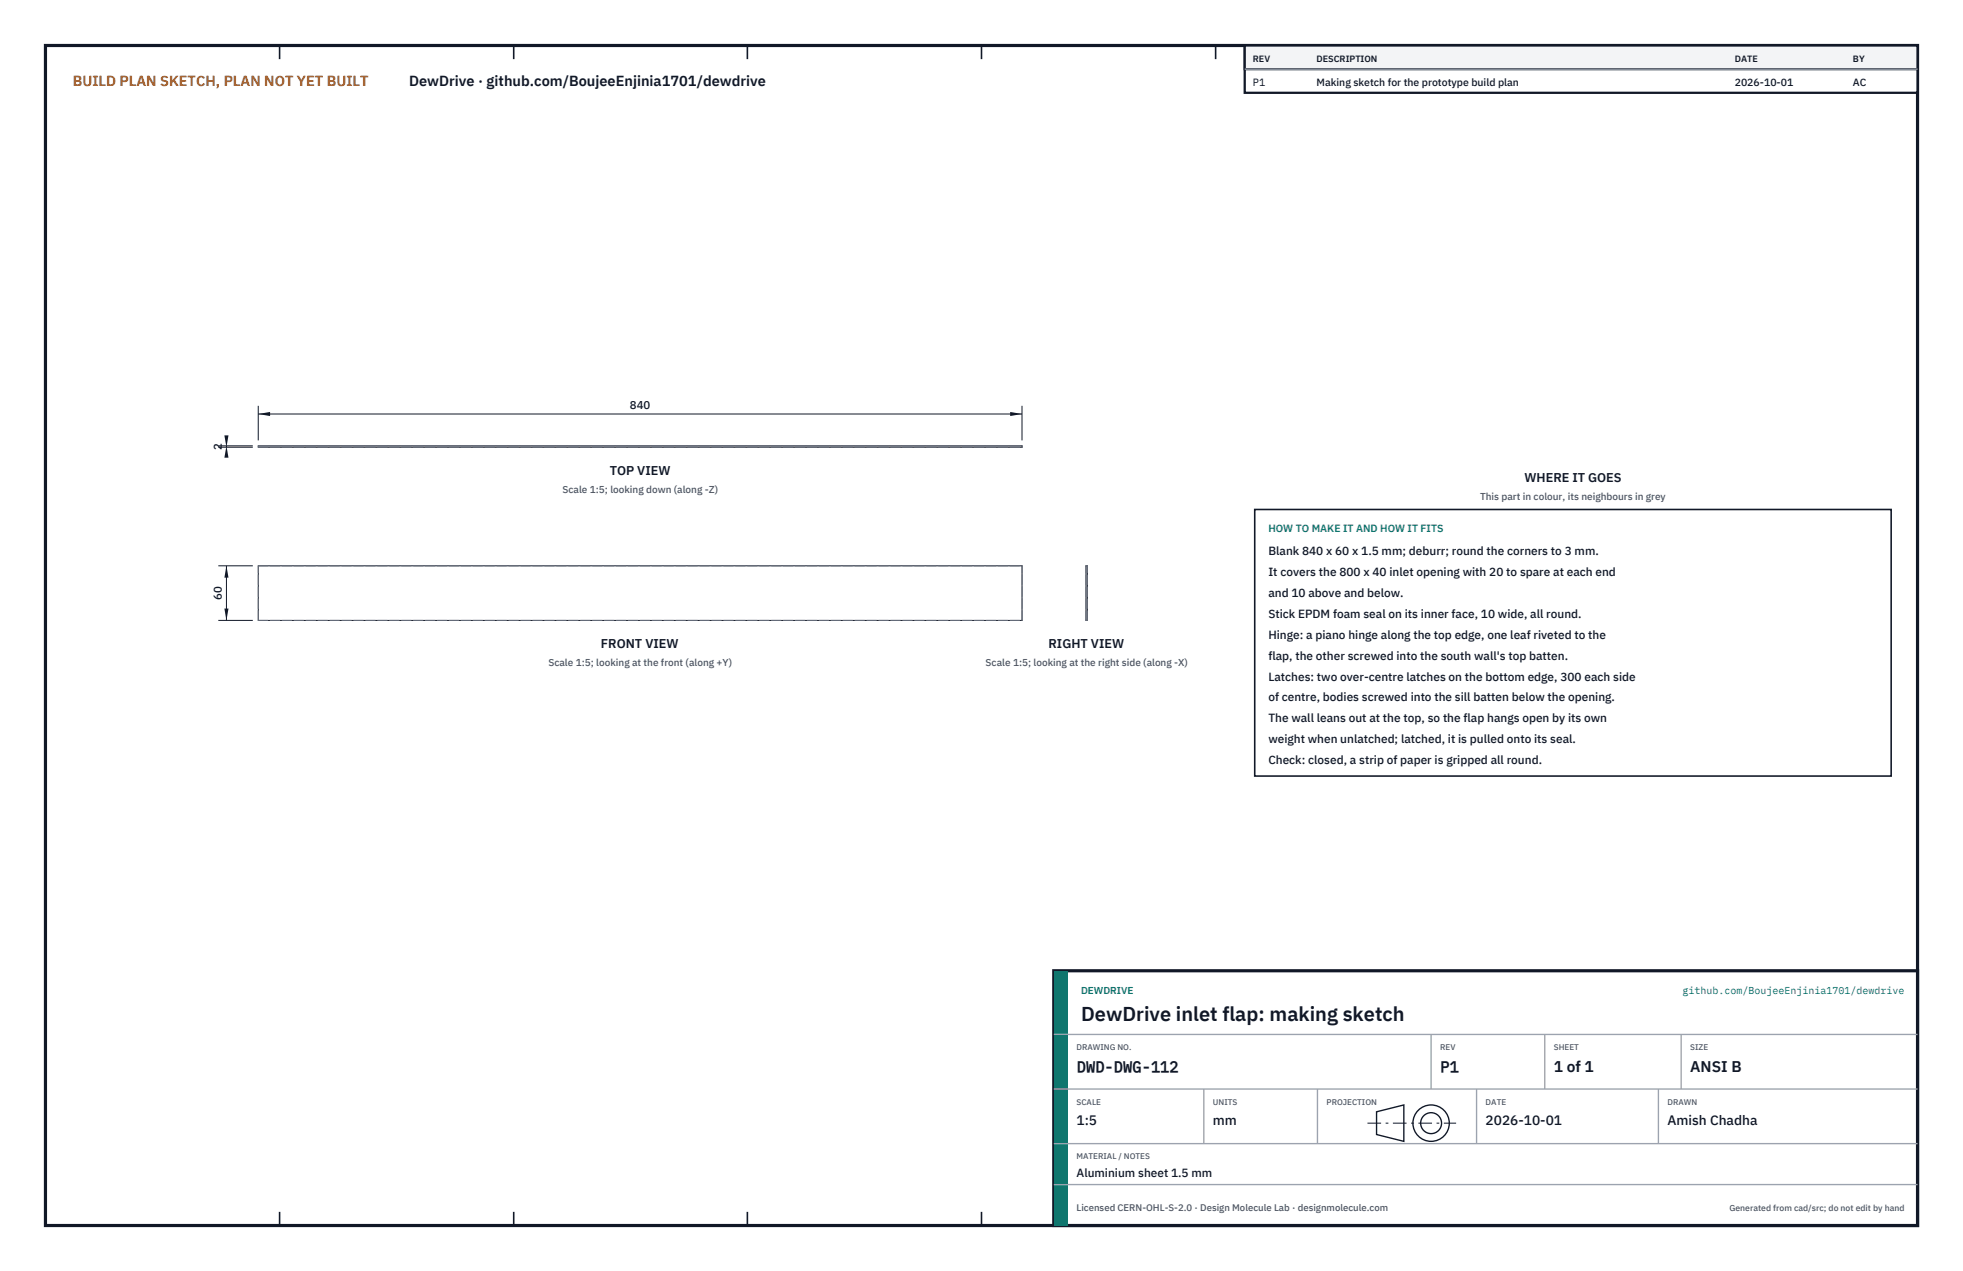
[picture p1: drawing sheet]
<svg xmlns="http://www.w3.org/2000/svg" width="432mm" height="279mm" viewBox="0 0 432 279" stroke-linecap="round" stroke-linejoin="round" font-family="sans-serif">
<defs><g id="words">
<text font-size="4.4" fill="#111827" x="237.8" y="224.4">DewDrive inlet flap: making sketch</text>
<g font-size="3.4" fill="#111827">
<text x="236.8" y="235.6">DWD-DWG-112</text>
<text x="316.8" y="235.6">P1</text>
<text x="341.8" y="235.6">1 of 1</text>
<text x="371.8" y="235.6">ANSI B</text>
</g>
<text font-size="3.2" fill="#b45309" x="16" y="19">BUILD PLAN SKETCH, PLAN NOT YET BUILT</text>
<text font-size="3.2" fill="#111827" x="90" y="19">DewDrive · github.com/BoujeeEnjinia1701/dewdrive</text>
<g font-size="3" fill="#111827">
<text x="236.8" y="247.2">1:5</text>
<text x="266.8" y="247.2">mm</text>
<text x="326.8" y="247.2">2026-10-01</text>
<text x="366.8" y="247.2">Amish Chadha</text>
</g>
<g font-size="2.8" fill="#111827">
<text x="134.1" y="104.4">TOP VIEW</text>
<text x="335.3" y="106">WHERE IT GOES</text>
<text x="132.2" y="142.4">FRONT VIEW</text>
<text x="230.6" y="142.4">RIGHT VIEW</text>
</g>
<g font-size="2.6" fill="#111827">
<text x="279" y="122">Blank 840 x 60 x 1.5 mm; deburr; round the corners to 3 mm.</text>
<text x="279" y="126.6">It covers the 800 x 40 inlet opening with 20 to spare at each end</text>
<text x="279" y="131.2">and 10 above and below.</text>
<text x="279" y="135.8">Stick EPDM foam seal on its inner face, 10 wide, all round.</text>
<text x="279" y="140.4">Hinge: a piano hinge along the top edge, one leaf riveted to the</text>
<text x="279" y="145">flap, the other screwed into the south wall's top batten.</text>
<text x="279" y="149.6">Latches: two over-centre latches on the bottom edge, 300 each side</text>
<text x="279" y="154.2">of centre, bodies screwed into the sill batten below the opening.</text>
<text x="279" y="158.8">The wall leans out at the top, so the flap hangs open by its own</text>
<text x="279" y="163.4">weight when unlatched; latched, it is pulled onto its seal.</text>
<text x="279" y="168">Check: closed, a strip of paper is gripped all round.</text>
<text x="236.8" y="258.8">Aluminium sheet 1.5 mm</text>
</g>
<g font-size="2.5" fill="#111827">
<text x="138.6" y="90">840</text>
<text x="48.8" y="98.9" transform="rotate(-90 48.8 98.9)">2</text>
<text x="48.8" y="131.9" transform="rotate(-90 48.8 131.9)">60</text>
</g>
<g font-size="2.3" fill="#111827">
<text x="275.6" y="18.8">P1</text>
<text x="289.6" y="18.8">Making sketch for the prototype build plan</text>
<text x="381.6" y="18.8">2026-10-01</text>
<text x="407.6" y="18.8">AC</text>
</g>
<text font-size="2.3" fill="#0f766e" x="279" y="117">HOW TO MAKE IT AND HOW IT FITS</text>
<g font-size="2.2" fill="#4b5563">
<text x="123.7" y="108.3">Scale 1:5; looking down (along -Z)</text>
<text x="325.6" y="110">This part in colour, its neighbours in grey</text>
<text x="120.6" y="146.4">Scale 1:5; looking at the front (along +Y)</text>
<text x="216.8" y="146.4">Scale 1:5; looking at the right side (along -X)</text>
</g>
<g font-size="2.2" fill="#0f766e">
<text x="237.8" y="218.4">DEWDRIVE</text>
<text x="370.1" y="218.4">github.com/BoujeeEnjinia1701/dewdrive</text>
</g>
<text font-size="2.1" fill="#4b5563" x="236.8" y="266.2">Licensed CERN-OHL-S-2.0 · Design Molecule Lab · designmolecule.com</text>
<g font-size="2" fill="#111827">
<text x="275.6" y="13.6">REV</text>
<text x="289.6" y="13.6">DESCRIPTION</text>
<text x="381.6" y="13.6">DATE</text>
<text x="407.6" y="13.6">BY</text>
</g>
<text font-size="1.9" fill="#4b5563" x="380.4" y="266.2">Generated from cad/src; do not edit by hand</text>
<g font-size="1.8" fill="#4b5563">
<text x="236.8" y="230.8">DRAWING NO.</text>
<text x="316.8" y="230.8">REV</text>
<text x="341.8" y="230.8">SHEET</text>
<text x="371.8" y="230.8">SIZE</text>
<text x="236.8" y="242.8">SCALE</text>
<text x="266.8" y="242.8">UNITS</text>
<text x="291.8" y="242.8">PROJECTION</text>
<text x="326.8" y="242.8">DATE</text>
<text x="366.8" y="242.8">DRAWN</text>
<text x="236.8" y="254.8">MATERIAL / NOTES</text>
</g>
</g></defs>
<path d="M10 10h411.8v259.4h-411.8z" fill="none" stroke="#111827" stroke-width=".7" stroke-linecap="butt"/>
<g fill="none" stroke="#111827" stroke-width=".35">
<path d="M61.5 10v3M113 10v3M164.4 10v3M215.9 10v3M267.4 10v3M318.9 10v3M370.3 10v3M61.5 266.4v3M113 266.4v3M164.4 266.4v3M215.9 266.4v3M267.4 266.4v3"/>
<path d="M318.9 266.4v3M370.3 266.4v3"/>
</g>
<path d="M56.8 98h168v.3h-168zM56.8 124.4h168v12h-168zM238.9 124.4h.3v12h-.3z" fill="none" stroke="#111727" stroke-width=".22"/>
<path d="M56.8 98.3v-.3M56.8 98.3h168M56.8 98h168M224.8 98.3v-.3M56.8 136.4v-12M56.8 136.4h168M56.8 124.4h168M224.8 136.4v-12M238.9 136.4v-12M238.9 124.4h.3M238.9 136.4h.3M239.2 136.4v-12" fill="none" stroke="#6a7180" stroke-width=".22" stroke-dasharray="2.1 .5"/>
<path d="M56.8 89.2v7.6M56.8 91h168M224.8 89.2v7.6" fill="none" stroke="#111827" stroke-width=".22"/>
<path d="M56.8 91l2.6-.4v.9zM222.2 90.6v.9l2.6-.5z" fill="#111827"/>
<path d="M48 98h7.6M48 98.3h7.6M49.8 98v.3" fill="none" stroke="#111827" stroke-width=".22"/>
<path d="M49.8 98l-.4 2.6h.9zM49.4 95.7h.9l-.5 2.6z" fill="#111827"/>
<path d="M48 124.4h7.6M48 136.4h7.6M49.8 124.4v12" fill="none" stroke="#111827" stroke-width=".22"/>
<path d="M49.8 124.4l-.4 2.6h.9zM49.4 133.8h.9l-.5 2.6z" fill="#111827"/>
<path d="M276 112h140v58.6h-140z" fill="#fff" stroke="#111827" stroke-width=".35"/>
<path d="M273.8 10h148v10.4h-148z" fill="#fff" stroke="#111827" stroke-width=".5"/>
<path d="M273.8 10h148v5.2h-148z" fill="#f3f4f6" stroke="#111827" stroke-width=".5"/>
<path d="M273.8 15.2h148" fill="none" stroke="#9ca3af" stroke-width=".3"/>
<path d="M231.8 213.4h190v56h-190z" fill="#fff" stroke="#111827" stroke-width=".7" stroke-linecap="butt"/>
<path d="M231.8 213.4h3v56h-3z" fill="#0f766e"/>
<path d="M231.8 227.4h190M231.8 239.4h190M264.8 239.4v12M289.8 239.4v12M314.8 227.4v12M324.8 239.4v12M339.8 227.4v12M364.8 239.4v12M369.8 227.4v12M231.8 251.4h190M231.8 260.4h190" fill="none" stroke="#9ca3af" stroke-width=".3"/>
<g fill="none" stroke="#111827" stroke-width=".3">
<path d="M302.8 244.4l6-1.5v8l-6-1.5z"/>
<circle cx="314.8" cy="246.9" r="4"/>
<circle cx="314.8" cy="246.9" r="2.3"/>
</g>
<path d="M300.8 246.9h19.5" fill="none" stroke="#111827" stroke-width=".22" stroke-dasharray="3 1 .6 1" stroke-linecap="butt"/>
<use href="#words"/>
</svg>
